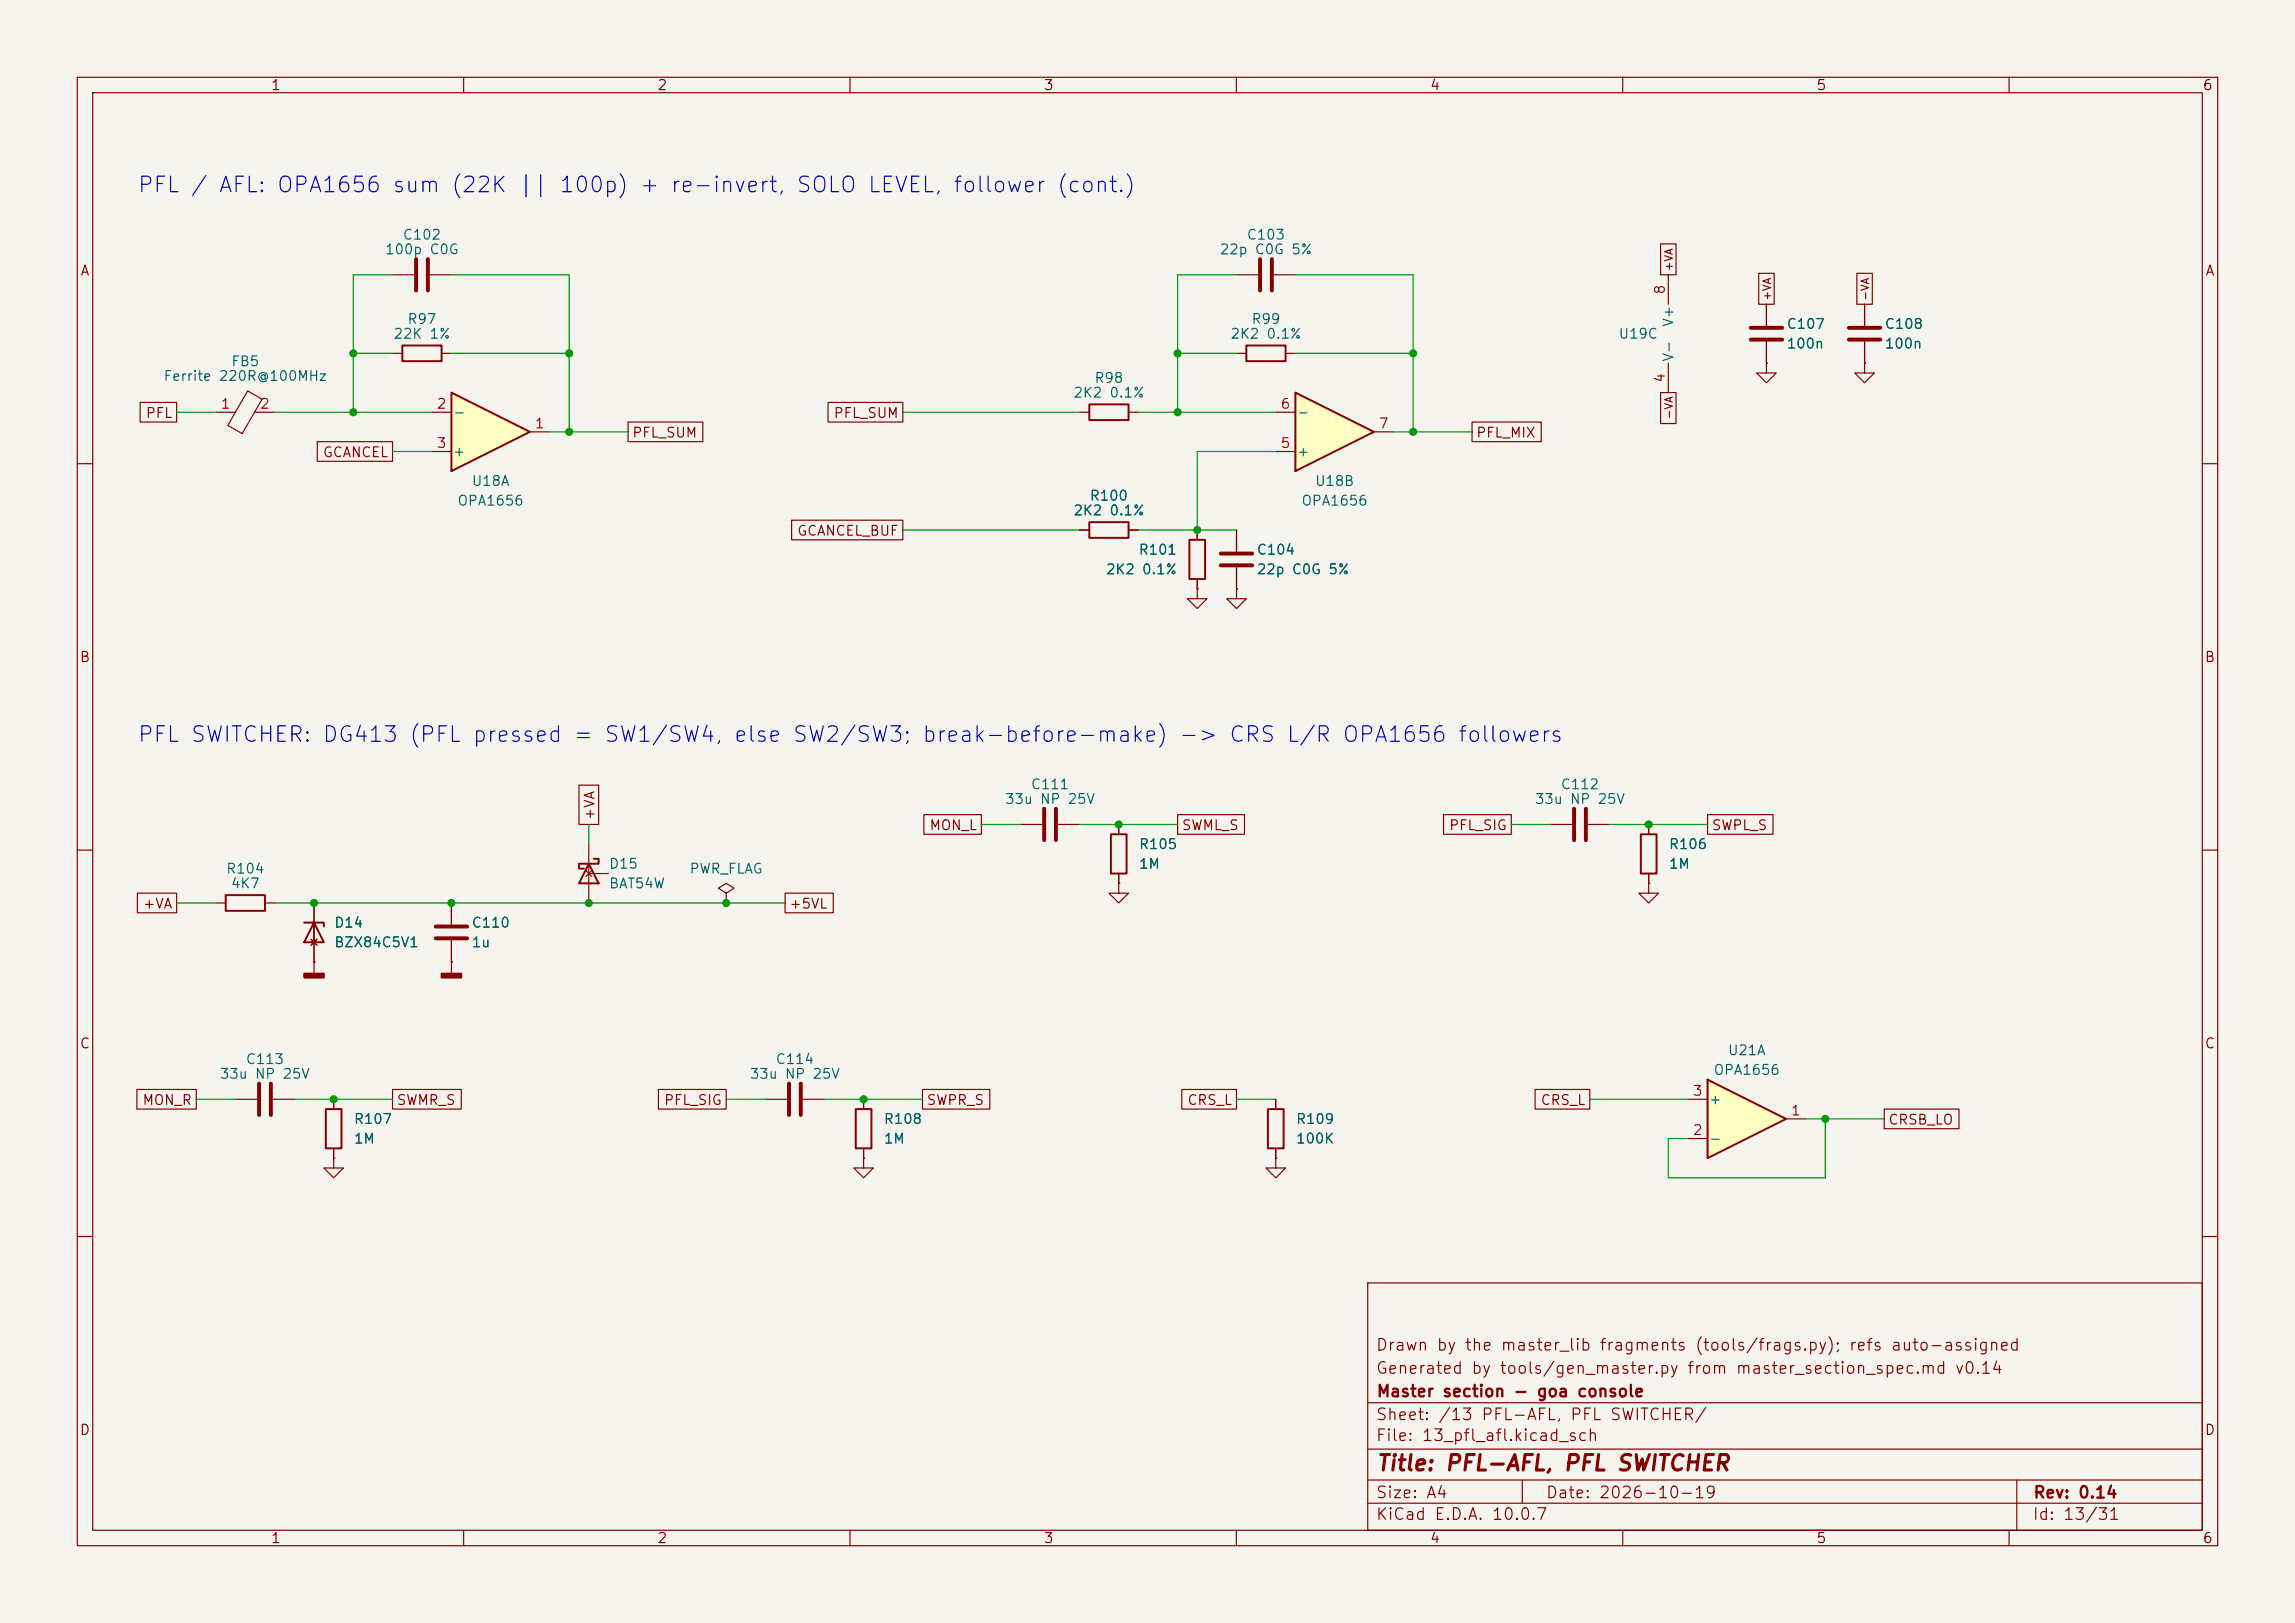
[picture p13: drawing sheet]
<svg xmlns="http://www.w3.org/2000/svg" width="297mm" height="210mm" viewBox="0 0 297 210" stroke-linecap="round" stroke-linejoin="round" font-family="sans-serif">
<defs><g id="words">
<g font-size="2" fill="#0000c2">
<text x="17.7" y="25.4">PFL / AFL: OPA1656 sum (22K || 100p) + re-invert, SOLO LEVEL, follower (cont.)</text>
<text x="17.7" y="96.5">PFL SWITCHER: DG413 (PFL pressed = SW1/SW4, else SW2/SW3; break-before-make) -&gt; CRS L/R OPA1656 followers</text>
</g>
<text font-size="2" fill="#840000" x="178" y="190.8">Title: PFL-AFL, PFL SWITCHER</text>
<g font-size="1.5" fill="#840000">
<text x="178" y="178.1">Generated by tools/gen_master.py from master_section_spec.md v0.14</text>
<text x="178" y="175.1">Drawn by the master_lib fragments (tools/frags.py); refs auto-assigned</text>
<text x="178" y="184.1">Sheet: /13 PFL-AFL, PFL SWITCHER/</text>
<text x="178" y="181.1">Master section - goa console</text>
<text x="178" y="186.8">File: 13_pfl_afl.kicad_sch</text>
<text x="178" y="197">KiCad E.D.A. 10.0.7</text>
<text x="178" y="194.2">Size: A4</text>
<text x="200" y="194.2">Date: 2026-10-19</text>
<text x="263" y="197">Id: 13/31</text>
<text x="263" y="194.2">Rev: 0.14</text>
</g>
<g font-size="1.3" fill="#840000">
<text x="35" y="12">1</text>
<text x="85" y="12">2</text>
<text x="135" y="12">3</text>
<text x="185" y="12">4</text>
<text x="235" y="12">5</text>
<text x="285" y="12">6</text>
<text x="10.3" y="36">A</text>
<text x="285.3" y="36">A</text>
<text x="18.8" y="54.4">PFL</text>
<text x="41.7" y="59.5">GCANCEL</text>
<text x="81.7" y="56.9">PFL_SUM</text>
<text x="107.8" y="54.4">PFL_SUM</text>
<text x="190.9" y="56.9">PFL_MIX</text>
<text x="103.1" y="69.6">GCANCEL_BUF</text>
<text x="10.2" y="86">B</text>
<text x="285.2" y="86">B</text>
<text x="77.3" y="106.2" transform="rotate(-90 77.3 106.2)">+VA</text>
<text x="120.2" y="107.7">MON_L</text>
<text x="152.8" y="107.7">SWML_S</text>
<text x="187.4" y="107.7">PFL_SIG</text>
<text x="221.4" y="107.7">SWPL_S</text>
<text x="18.4" y="117.9">+VA</text>
<text x="102" y="117.9">+5VL</text>
<text x="10.2" y="136">C</text>
<text x="285.2" y="136">C</text>
<text x="18.3" y="143.3">MON_R</text>
<text x="51.2" y="143.3">SWMR_S</text>
<text x="85.8" y="143.3">PFL_SIG</text>
<text x="119.8" y="143.3">SWPR_S</text>
<text x="153.6" y="143.3">CRS_L</text>
<text x="199.3" y="143.3">CRS_L</text>
<text x="244.3" y="145.8">CRSB_LO</text>
<text x="10.2" y="186">D</text>
<text x="285.2" y="186">D</text>
<text x="35" y="200">1</text>
<text x="85" y="200">2</text>
<text x="135" y="200">3</text>
<text x="185" y="200">4</text>
<text x="235" y="200">5</text>
<text x="285" y="200">6</text>
</g>
<g font-size="1.3" fill="#006464">
<text x="49.7" y="33.2">100p C0G</text>
<text x="52" y="31.3">C102</text>
<text x="157.7" y="33.2">22p C0G 5%</text>
<text x="161.3" y="31.3">C103</text>
<text x="29.8" y="47.7">FB5</text>
<text x="50.8" y="44.1">22K 1%</text>
<text x="52.6" y="42.2">R97</text>
<text x="159.1" y="44.1">2K2 0.1%</text>
<text x="161.9" y="42.2">R99</text>
<text x="209.4" y="44.1">U19C</text>
<text x="216.9" y="46.9" transform="rotate(-90 216.9 46.9)">V-</text>
<text x="216.9" y="42.4" transform="rotate(-90 216.9 42.4)">V+</text>
<text x="231.1" y="42.9">C107</text>
<text x="231.1" y="45.4">100n</text>
<text x="243.8" y="42.9">C108</text>
<text x="243.8" y="45.4">100n</text>
<text x="21.1" y="49.6">Ferrite 220R@100MHz</text>
<text x="138.8" y="51.8">2K2 0.1%</text>
<text x="141.5" y="49.9">R98</text>
<text x="58.5" y="54.3">-</text>
<text x="58.5" y="59.4">+</text>
<text x="167.7" y="59.4">+</text>
<text x="167.7" y="54.3">-</text>
<text x="59.1" y="65.7">OPA1656</text>
<text x="61" y="63.2">U18A</text>
<text x="140.9" y="65.1">R100</text>
<text x="168.3" y="65.7">OPA1656</text>
<text x="170.1" y="63.2">U18B</text>
<text x="138.8" y="67">2K2 0.1%</text>
<text x="143" y="74.6">2K2 0.1%</text>
<text x="147.3" y="72.1">R101</text>
<text x="162.5" y="72.1">C104</text>
<text x="162.5" y="74.6">22p C0G 5%</text>
<text x="130" y="104.3">33u NP 25V</text>
<text x="133.3" y="102.4">C111</text>
<text x="198.5" y="104.3">33u NP 25V</text>
<text x="201.9" y="102.4">C112</text>
<text x="29.2" y="113.4">R104</text>
<text x="78.7" y="112.7">D15</text>
<text x="89.1" y="113.4">PWR_FLAG</text>
<text x="147.3" y="110.2">R105</text>
<text x="147.3" y="112.7">1M</text>
<text x="215.9" y="110.2">R106</text>
<text x="215.9" y="112.7">1M</text>
<text x="29.8" y="115.3">4K7</text>
<text x="78.7" y="115.3">BAT54W</text>
<text x="43.2" y="120.3">D14</text>
<text x="43.2" y="122.9">BZX84C5V1</text>
<text x="60.9" y="120.3">C110</text>
<text x="60.9" y="122.9">1u</text>
<text x="223.5" y="136.9">U21A</text>
<text x="28.4" y="139.9">33u NP 25V</text>
<text x="31.7" y="138">C113</text>
<text x="96.9" y="139.9">33u NP 25V</text>
<text x="100.3" y="138">C114</text>
<text x="221.1" y="143.2">+</text>
<text x="221.7" y="139.4">OPA1656</text>
<text x="45.7" y="145.7">R107</text>
<text x="45.7" y="148.3">1M</text>
<text x="114.3" y="145.7">R108</text>
<text x="114.3" y="148.3">1M</text>
<text x="167.6" y="145.7">R109</text>
<text x="167.6" y="148.3">100K</text>
<text x="221.1" y="148.3">-</text>
</g>
<g font-size="1.3" fill="#a90000">
<text x="215.8" y="38.2" transform="rotate(-90 215.8 38.2)">8</text>
<text x="28.5" y="53.2">1</text>
<text x="33.6" y="53.2">2</text>
<text x="56.4" y="53.2">2</text>
<text x="165.6" y="53.2">6</text>
<text x="215.8" y="49.6" transform="rotate(-90 215.8 49.6)">4</text>
<text x="56.4" y="58.3">3</text>
<text x="69.1" y="55.7">1</text>
<text x="165.6" y="58.3">5</text>
<text x="178.3" y="55.7">7</text>
<text x="219" y="142.1">3</text>
<text x="219" y="147.2">2</text>
<text x="231.7" y="144.6">1</text>
</g>
<g font-size="1" fill="#840000">
<text x="216.7" y="35.2" transform="rotate(-90 216.7 35.2)">+VA</text>
<text x="229.4" y="39" transform="rotate(-90 229.4 39)">+VA</text>
<text x="242.1" y="39" transform="rotate(-90 242.1 39)">-VA</text>
<text x="216.7" y="54.3" transform="rotate(-90 216.7 54.3)">-VA</text>
</g>
</g></defs>
<path d="M0 0h297v210h-297z" fill="#f5f4ef" stroke="#f5f4ef" stroke-width=".13"/>
<g fill="none" stroke="#840000" stroke-width=".15">
<path d="M10 10h277v190h-277zM12 12h273v186h-273zM60 10v2M110 10v2M160 10v2M210 10v2M260 10v2M50.8 35.6h2.8M55.6 35.6h2.8M160 35.6h2.8M164.8 35.6h2.8M27.9 53.3h2.6"/>
<path d="M32.1 50.6l1.8 1.1-2.6 4.4-1.8-1.1zM33 53.3h2.6M50.8 45.7h1.3M57.1 45.7h1.3M241.3 47v1.3h1.3l-1.3 1.2-1.3-1.2h1.3M241.3 47h.1M10 60h2M285 60h2M10 110h2M94 115.6l1-.7-1-.6-1 .6 1 .7v1.2M94 116.8h.1M285 110h2"/>
<path d="M40.6 124.5h.1M40.6 124.5v1.5M10 160h2M177 166h108v32h-108zM285 160h2M60 198v2M110 198v2M160 198v2M177 194.5h108M177 191.5h108M177 187.5h108M177 181.5h108"/>
<path d="M197 191.5v3M210 198v2M260 198v2M261 191.5v6.5"/>
</g>
<path d="M53.8 33.5v4.1M55.4 33.5v4.1M163.1 33.5v4.1M164.6 33.5v4.1" fill="none" stroke="#840000" stroke-width=".51"/>
<path d="M39.4 126h2.5v.5h-2.5z" fill="#840000" stroke="#840000" stroke-width=".25"/>
<path d="M52.1 44.7h5v2h-5z" fill="none" stroke="#840000" stroke-width=".25"/>
<path d="M167.6 50.8l10.2 5.1-10.2 5.1z" fill="#ffffc2"/>
<path d="M161.3 44.7h5.1v2h-5.1zM167.6 50.8l10.2 5.1-10.2 5.1zM141 67.6h5v2h-5zM153.9 69.9h2.1v5h-2.1z" fill="none" stroke="#840000" stroke-width=".25"/>
<g fill="none" stroke="#840000" stroke-width=".15">
<path d="M215.9 35.6v3.8M228.6 39.4v2.8M241.3 39.4v2.8M160 45.7h1.3M165.1 58.4h2.5M165.1 53.3h2.5M166.4 45.7h1.2M177.8 55.9h2.5M215.9 47v3.8M228.6 47v1.3h1.3l-1.3 1.2-1.3-1.2h1.3M228.6 47h.1M228.6 44.2v2.8"/>
<path d="M241.3 44.2v2.8M139.7 68.6h1.3M146 68.6h1.3M154.9 76.2v1.3h1.3l-1.3 1.2-1.2-1.2h1.2M154.9 76.2h.1M154.9 68.6v1.3M154.9 74.9v1.3M160 76.2v1.3h1.3l-1.3 1.2-1.3-1.2h1.3M160 76.2h.1M160 68.6v2.8M160 73.4v2.8"/>
</g>
<path d="M226.6 43.9h4M226.6 42.4h4M239.3 43.9h4M239.3 42.4h4M158 71.6h4.1M158 73.2h4.1" fill="none" stroke="#840000" stroke-width=".51"/>
<path d="M221 139.7l10.1 5.1-10.1 5.1z" fill="#ffffc2"/>
<path d="M141 52.3h5v2.1h-5zM29.2 115.8h5.1v2.1h-5.1zM143.8 108h2v5h-2zM212.3 108h2.1v5h-2.1zM221 139.7l10.1 5.1-10.1 5.1zM42.2 143.5h2v5.1h-2zM110.7 143.5h2.1v5.1h-2.1zM164.1 143.5h2v5.1h-2z" fill="none" stroke="#840000" stroke-width=".25"/>
<g fill="none" stroke="#840000" stroke-width=".15">
<path d="M139.7 53.3h1.3M146 53.3h1.3M27.9 116.8h1.3M34.3 116.8h1.3M58.4 116.8v2.8M132.1 106.7h2.8M136.9 106.7h2.8M144.8 114.3v1.3h1.2l-1.2 1.2-1.3-1.2h1.3M144.8 114.3h.1M144.8 106.7v1.3M144.8 113v1.3M200.7 106.7h2.8"/>
<path d="M205.5 106.7h2.8M213.4 114.3v1.3h1.2l-1.2 1.2-1.3-1.2h1.3M213.4 114.3h.1M213.4 106.7v1.3M213.4 113v1.3M58.4 124.5h.1M58.4 121.7v4.3M30.5 142.2h2.8M35.3 142.2h2.8M43.2 149.9v1.2h1.2l-1.2 1.3-1.3-1.3h1.3M43.2 149.9h.1M43.2 142.2v1.3"/>
<path d="M43.2 148.6v1.3M99.1 142.2h2.8M103.9 142.2h2.8M111.8 149.9v1.2h1.2l-1.2 1.3-1.3-1.3h1.3M111.8 149.9h.1M111.8 142.2v1.3M111.8 148.6v1.3M165.1 149.9v1.2h1.3l-1.3 1.3-1.3-1.3h1.3M165.1 149.9h.1M165.1 142.2v1.3M165.1 148.6v1.3M218.4 147.3h2.6"/>
<path d="M218.4 142.2h2.6M231.1 144.8h2.6"/>
</g>
<path d="M56.4 119.9h4.1M135.1 104.6v4.1M136.7 104.6v4.1M203.7 104.6v4.1M205.2 104.6v4.1M56.4 121.4h4.1M33.5 140.2v4.1M35.1 140.2v4.1M102.1 140.2v4.1M103.6 140.2v4.1" fill="none" stroke="#840000" stroke-width=".51"/>
<path d="M57.1 126h2.6v.5h-2.6z" fill="#840000" stroke="#840000" stroke-width=".25"/>
<path d="M58.4 50.8l10.2 5.1-10.2 5.1z" fill="#ffffc2"/>
<path d="M58.4 50.8l10.2 5.1-10.2 5.1zM39.4 119.4h2.5v.5M40.6 119.4l1.3 2.5h-2.5zM76.2 111.8l1.3 2.5h-2.6zM76.8 111.1h.7v.7h-2.6v.6h.7" fill="none" stroke="#840000" stroke-width=".25"/>
<g fill="none" stroke="#840000" stroke-width=".15">
<path d="M214.9 31.6h2v4h-2zM227.6 35.4h2v4h-2zM228.6 39.4v2.8M240.3 35.4h2v4h-2zM241.3 39.4v2.8M18.1 52.1h4.8v2.5h-4.8zM41.1 57.1h9.7v2.6h-9.7zM55.9 53.3h2.5M55.9 58.4h2.5M68.6 55.9h2.5M81.3 54.6h9.7v2.6h-9.7zM107.2 52.1h9.6v2.5h-9.6z"/>
<path d="M190.5 54.6h9v2.6h-9zM214.9 50.8h2v4h-2zM228.6 47h.1M228.6 44.2v2.8M241.3 47h.1M241.3 44.2v2.8M102.4 67.3h14.4v2.6h-14.4zM139.7 68.6h1.3M146 68.6h1.3M154.9 76.2h.1M154.9 68.6v1.3M154.9 74.9v1.3"/>
<path d="M160 76.2h.1M160 68.6v2.8M160 73.4v2.8M17.8 115.6h5.1v2.5h-5.1zM40.6 116.8v7.7M58.4 116.8v2.8M74.9 101.6h2.6v5.1h-2.6zM75.8 112.6l.8 .8M76.2 109.2v7.6M76.2 113h2.5M76.6 112.6l-.8 .8M101.6 115.6h6.2v2.5h-6.2z"/>
<path d="M119.6 105.4h7.4v2.6h-7.4zM144.8 114.3h.1M144.8 106.7v1.3M144.8 113v1.3M152.4 105.4h8.7v2.6h-8.7zM186.8 105.4h8.8v2.6h-8.8zM213.4 114.3h.1M213.4 106.7v1.3M213.4 113v1.3M221 105.4h8.5v2.6h-8.5zM40.3 121.5l.7 .8M40.6 124.5h.1"/>
<path d="M41 121.5l-.7 .8M58.4 124.5h.1M58.4 121.7v2.8M17.7 141h7.7v2.5h-7.7zM43.2 149.9h.1M43.2 142.2v1.3M43.2 148.6v1.3M50.8 141h8.9v2.5h-8.9zM85.2 141h8.8v2.5h-8.8zM111.8 149.9h.1M111.8 142.2v1.3M111.8 148.6v1.3"/>
<path d="M119.4 141h8.7v2.5h-8.7zM152.9 141h7.1v2.5h-7.1zM165.1 149.9h.1M165.1 142.2v1.3M165.1 148.6v1.3M198.7 141h7v2.5h-7zM243.8 143.5h9.7v2.6h-9.7z"/>
</g>
<g fill="none" stroke="#009600" stroke-width=".15">
<path d="M50.8 35.6h-5.1v17.7M58.4 35.6h15.3v20.3M160 35.6h-7.6v17.7M167.6 35.6h15.3v20.3M22.9 53.3h5M35.6 53.3h20.3M45.7 45.7h5.1M50.8 58.4h5.1M58.4 45.7h15.3M71.1 55.9h10.2M116.8 53.3h22.9M147.3 53.3h17.8"/>
<path d="M152.4 45.7h7.6M165.1 58.4h-10.2v10.2M167.6 45.7h15.3M180.3 55.9h10.2M116.8 68.6h22.9M147.3 68.6h12.7M22.9 116.8h5M35.6 116.8h66M76.2 106.7v2.5M127 106.7h5.1M139.7 106.7h12.7M195.6 106.7h5.1"/>
<path d="M208.3 106.7h12.7M25.4 142.2h5.1M38.1 142.2h12.7M94 142.2h5.1M106.7 142.2h12.7M160 142.2h5.1M205.7 142.2h12.7M233.7 144.8h10.1M236.2 144.8v7.6h-20.3v-5.1h2.5"/>
</g>
<g fill="#009600" stroke="#009600" stroke-width=".13">
<circle cx="45.7" cy="45.7" r=".46"/>
<circle cx="45.7" cy="53.3" r=".46"/>
<circle cx="73.7" cy="45.7" r=".46"/>
<circle cx="73.7" cy="55.9" r=".46"/>
<circle cx="152.4" cy="45.7" r=".46"/>
<circle cx="152.4" cy="53.3" r=".46"/>
<circle cx="182.9" cy="45.7" r=".46"/>
<circle cx="154.9" cy="68.6" r=".46"/>
<circle cx="182.9" cy="55.9" r=".46"/>
<circle cx="144.8" cy="106.7" r=".46"/>
<circle cx="213.4" cy="106.7" r=".46"/>
<circle cx="76.2" cy="116.8" r=".46"/>
<circle cx="94" cy="116.8" r=".46"/>
<circle cx="40.6" cy="116.8" r=".46"/>
<circle cx="58.4" cy="116.8" r=".46"/>
<circle cx="111.8" cy="142.2" r=".46"/>
<circle cx="43.2" cy="142.2" r=".46"/>
<circle cx="236.2" cy="144.8" r=".46"/>
</g>
<use href="#words"/>
</svg>
